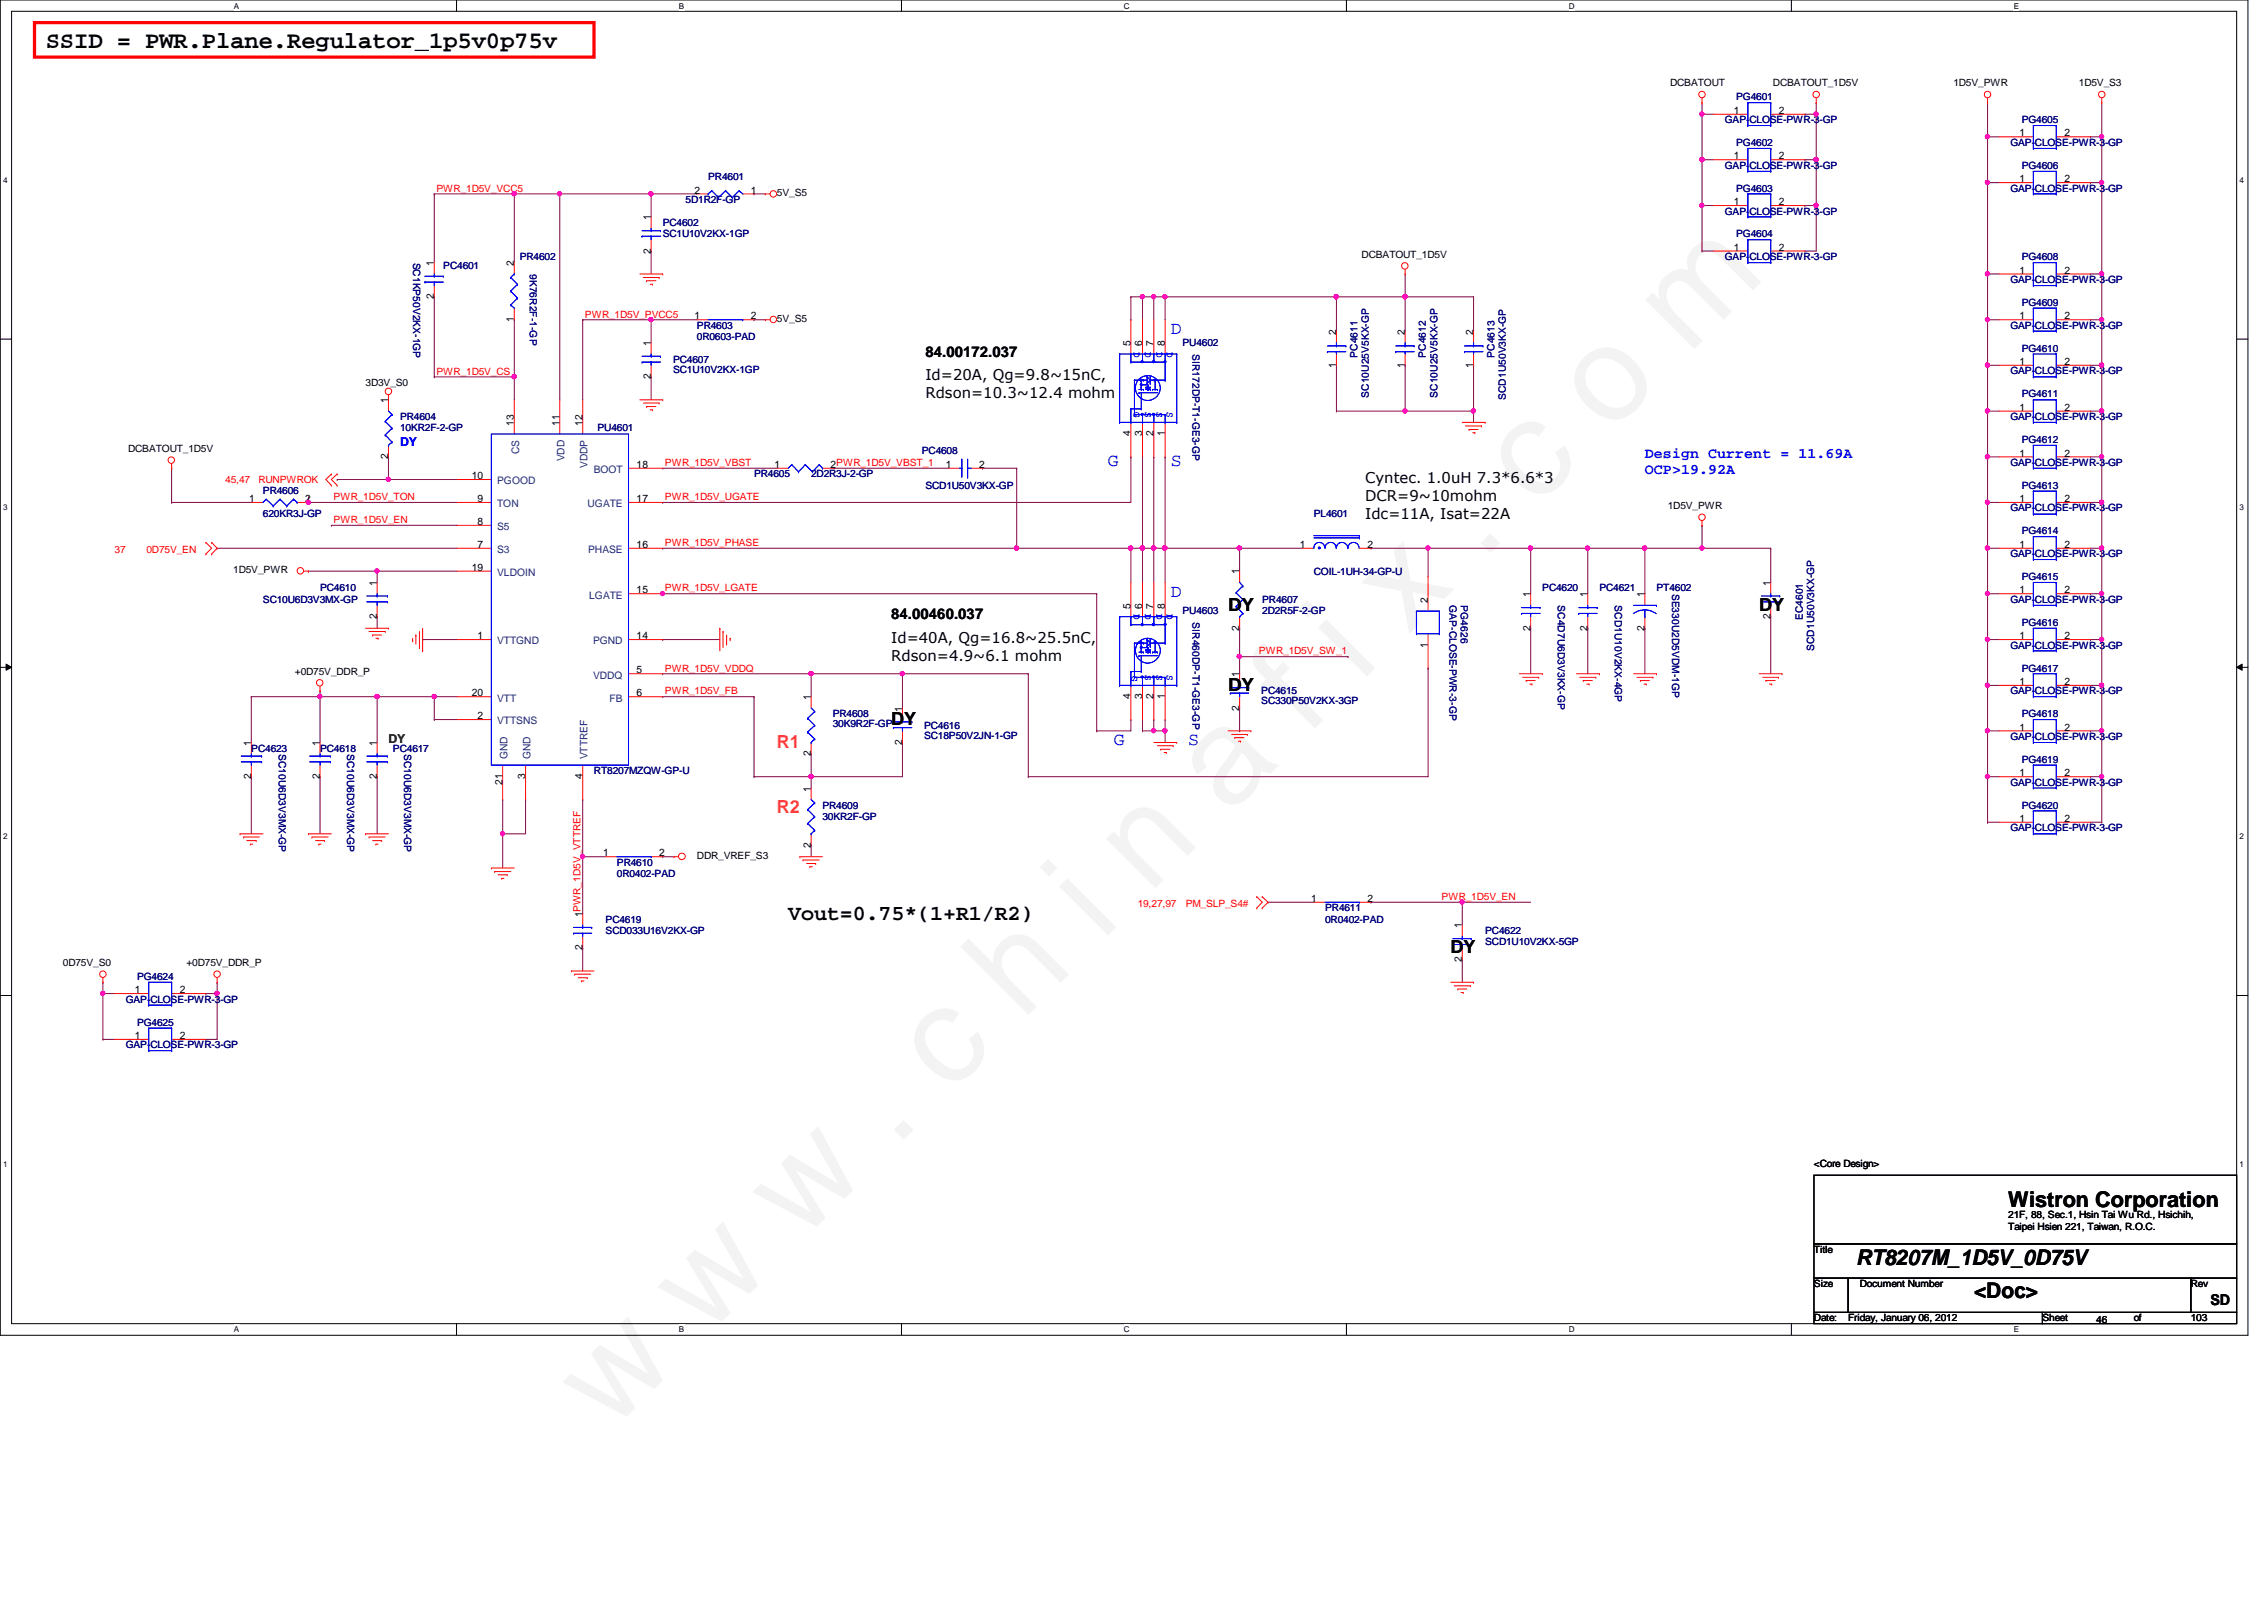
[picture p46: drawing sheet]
<svg xmlns="http://www.w3.org/2000/svg" width="297mm" height="210mm" viewBox="0 0 297 210" stroke-linecap="round" stroke-linejoin="round" font-family="sans-serif">
<defs><g id="words">
<text font-size="17.6" fill="#f0f" x="80.1" y="188" transform="rotate(-45 80.1 188)">w w w . c h i n a f i x . c o m</text>
<text font-size="3.1" x="6" y="6.3">SSID = PWR.Plane.Regulator_1p5v0p75v</text>
<g font-size="2.8">
<text x="103.4" y="120.7">Vout=0.75*(1+R1/R2)</text>
<text x="263.5" y="158.3">Wistron Corporation</text>
<text x="243.5" y="165.9">RT8207M_1D5V_0D75V</text>
<text x="259" y="170.3">&lt;Doc&gt;</text>
</g>
<g font-size="2.4" fill="#00f">
<text x="153.6" y="43.9">D</text>
<text x="145.4" y="61.1">G</text>
<text x="153.6" y="61.1">S</text>
<text x="153.6" y="78.3">D</text>
<text x="146.1" y="97.8">G</text>
<text x="155.9" y="97.8">S</text>
</g>
<g font-size="2.4">
<text x="161.1" y="80.1">DY</text>
<text x="230.8" y="80.1">DY</text>
<text x="116.9" y="95.1">DY</text>
<text x="161.1" y="90.6">DY</text>
<text x="190.3" y="125.1">DY</text>
</g>
<g font-size="2.4" fill="#ff8000">
<text x="101.9" y="98.1">R1</text>
<text x="101.9" y="106.6">R2</text>
</g>
<g font-size="1.9">
<text x="121.4" y="46.8">84.00172.037</text>
<text x="121.4" y="49.9">Id=20A, Qg=9.8~15nC,</text>
<text x="121.4" y="52.2">Rdson=10.3~12.4 mohm</text>
<text x="179.1" y="63.4">Cyntec. 1.0uH 7.3*6.6*3</text>
<text x="179.1" y="65.7">DCR=9~10mohm</text>
<text x="179.1" y="68">Idc=11A, Isat=22A</text>
<text x="116.9" y="81.2">84.00460.037</text>
<text x="116.9" y="84.4">Id=40A, Qg=16.8~25.5nC,</text>
<text x="116.9" y="86.7">Rdson=4.9~6.1 mohm</text>
<text x="290" y="171.2">SD</text>
</g>
<g font-size="1.9" fill="#00f">
<text x="215.8" y="60">Design Current = 11.69A</text>
<text x="215.8" y="62.2">OCP&gt;19.92A</text>
</g>
<text font-size="1.6" fill="#00f" x="52.5" y="58.5">DY</text>
<text font-size="1.6" fill="#008000" x="51" y="97.4">DY</text>
<g font-size="1.4">
<text x="227.5" y="14.9">1</text>
<text x="233.4" y="14.9">2</text>
<text x="265" y="17.9">1</text>
<text x="270.8" y="17.9">2</text>
<text x="227.5" y="20.9">1</text>
<text x="233.4" y="20.9">2</text>
<text x="265" y="23.9">1</text>
<text x="270.8" y="23.9">2</text>
<text x="85.4" y="28.9" transform="rotate(-90 85.4 28.9)">1</text>
<text x="91.1" y="25.4">2</text>
<text x="98.5" y="25.4">1</text>
<text x="227.5" y="26.9">1</text>
<text x="233.4" y="26.9">2</text>
<text x="56.9" y="34.9" transform="rotate(-90 56.9 34.9)">1</text>
<text x="67.4" y="34.9" transform="rotate(-90 67.4 34.9)">2</text>
<text x="85.4" y="33.3" transform="rotate(-90 85.4 33.3)">2</text>
<text x="227.5" y="32.9">1</text>
<text x="233.4" y="32.9">2</text>
<text x="265" y="35.9">1</text>
<text x="270.8" y="35.9">2</text>
<text x="56.9" y="39.3" transform="rotate(-90 56.9 39.3)">2</text>
<text x="91.1" y="41.9">1</text>
<text x="98.5" y="41.9">2</text>
<text x="265" y="41.9">1</text>
<text x="270.8" y="41.9">2</text>
<text x="67.4" y="42.2" transform="rotate(-90 67.4 42.2)">1</text>
<text x="85.4" y="45.4" transform="rotate(-90 85.4 45.4)">1</text>
<text x="148.3" y="45.4" transform="rotate(-90 148.3 45.4)">5</text>
<text x="149.9" y="45.4" transform="rotate(-90 149.9 45.4)">6</text>
<text x="151.3" y="45.4" transform="rotate(-90 151.3 45.4)">7</text>
<text x="152.8" y="45.4" transform="rotate(-90 152.8 45.4)">8</text>
<text x="175.3" y="43.9" transform="rotate(-90 175.3 43.9)">2</text>
<text x="184.3" y="43.9" transform="rotate(-90 184.3 43.9)">2</text>
<text x="193.3" y="43.9" transform="rotate(-90 193.3 43.9)">2</text>
<text x="265" y="47.9">1</text>
<text x="270.8" y="47.9">2</text>
<text x="50.9" y="52.9" transform="rotate(-90 50.9 52.9)">1</text>
<text x="85.4" y="49.7" transform="rotate(-90 85.4 49.7)">2</text>
<text x="175.3" y="48.3" transform="rotate(-90 175.3 48.3)">1</text>
<text x="184.3" y="48.3" transform="rotate(-90 184.3 48.3)">1</text>
<text x="193.3" y="48.3" transform="rotate(-90 193.3 48.3)">1</text>
<text x="265" y="53.9">1</text>
<text x="270.8" y="53.9">2</text>
<text x="67.4" y="55.9" transform="rotate(-90 67.4 55.9)">13</text>
<text x="73.4" y="55.9" transform="rotate(-90 73.4 55.9)">11</text>
<text x="76.4" y="55.9" transform="rotate(-90 76.4 55.9)">12</text>
<text x="148.3" y="57.2" transform="rotate(-90 148.3 57.2)">4</text>
<text x="149.9" y="57.2" transform="rotate(-90 149.9 57.2)">3</text>
<text x="151.3" y="57.2" transform="rotate(-90 151.3 57.2)">2</text>
<text x="152.8" y="57.2" transform="rotate(-90 152.8 57.2)">1</text>
<text x="265" y="59.9">1</text>
<text x="270.8" y="59.9">2</text>
<text x="32.7" y="65.9">1</text>
<text x="40" y="65.9">2</text>
<text x="50.9" y="60.2" transform="rotate(-90 50.9 60.2)">2</text>
<text x="61.9" y="62.9">10</text>
<text x="62.7" y="65.9">9</text>
<text x="83.5" y="65.9">17</text>
<text x="83.5" y="61.4">18</text>
<text x="101.6" y="61.4">1</text>
<text x="109" y="61.4">2PWR_1D5V_VBST_1</text>
<text x="124.1" y="61.4">1</text>
<text x="128.5" y="61.4">2</text>
<text x="265" y="65.9">1</text>
<text x="270.8" y="65.9">2</text>
<text x="62.7" y="68.9">8</text>
<text x="62.7" y="71.9">7</text>
<text x="83.5" y="71.9">16</text>
<text x="170.6" y="71.9">1</text>
<text x="179.4" y="71.9">2</text>
<text x="265" y="71.9">1</text>
<text x="270.8" y="71.9">2</text>
<text x="49.4" y="76.8" transform="rotate(-90 49.4 76.8)">1</text>
<text x="61.9" y="74.9">19</text>
<text x="83.5" y="77.9">15</text>
<text x="162.6" y="75.4" transform="rotate(-90 162.6 75.4)">1</text>
<text x="232.3" y="76.8" transform="rotate(-90 232.3 76.8)">1</text>
<text x="265" y="77.9">1</text>
<text x="270.8" y="77.9">2</text>
<text x="49.4" y="81.2" transform="rotate(-90 49.4 81.2)">2</text>
<text x="62.7" y="83.9">1</text>
<text x="83.5" y="83.9">14</text>
<text x="148.3" y="79.8" transform="rotate(-90 148.3 79.8)">5</text>
<text x="149.9" y="79.8" transform="rotate(-90 149.9 79.8)">6</text>
<text x="151.3" y="79.8" transform="rotate(-90 151.3 79.8)">7</text>
<text x="152.8" y="79.8" transform="rotate(-90 152.8 79.8)">8</text>
<text x="162.6" y="82.7" transform="rotate(-90 162.6 82.7)">2</text>
<text x="187.3" y="79.1" transform="rotate(-90 187.3 79.1)">2</text>
<text x="200.8" y="82.7" transform="rotate(-90 200.8 82.7)">2</text>
<text x="200.8" y="78.4" transform="rotate(-90 200.8 78.4)">1</text>
<text x="208.3" y="82.7" transform="rotate(-90 208.3 82.7)">2</text>
<text x="208.3" y="78.4" transform="rotate(-90 208.3 78.4)">1</text>
<text x="215.8" y="82.7" transform="rotate(-90 215.8 82.7)">2</text>
<text x="215.8" y="78.4" transform="rotate(-90 215.8 78.4)">1</text>
<text x="232.3" y="81.2" transform="rotate(-90 232.3 81.2)">2</text>
<text x="265" y="83.9">1</text>
<text x="270.8" y="83.9">2</text>
<text x="83.5" y="88.3">5</text>
<text x="162.6" y="88.9" transform="rotate(-90 162.6 88.9)">1</text>
<text x="187.3" y="85" transform="rotate(-90 187.3 85)">1</text>
<text x="265" y="89.9">1</text>
<text x="270.8" y="89.9">2</text>
<text x="61.9" y="91.4">20</text>
<text x="62.7" y="94.4">2</text>
<text x="83.5" y="91.4">6</text>
<text x="106.4" y="91.8" transform="rotate(-90 106.4 91.8)">1</text>
<text x="118.4" y="93.3" transform="rotate(-90 118.4 93.3)">1</text>
<text x="148.3" y="91.7" transform="rotate(-90 148.3 91.7)">4</text>
<text x="149.9" y="91.7" transform="rotate(-90 149.9 91.7)">3</text>
<text x="151.3" y="91.7" transform="rotate(-90 151.3 91.7)">2</text>
<text x="152.8" y="91.7" transform="rotate(-90 152.8 91.7)">1</text>
<text x="162.6" y="93.2" transform="rotate(-90 162.6 93.2)">2</text>
<text x="265" y="95.8">1</text>
<text x="270.8" y="95.8">2</text>
<text x="32.9" y="97.8" transform="rotate(-90 32.9 97.8)">1</text>
<text x="41.9" y="97.8" transform="rotate(-90 41.9 97.8)">1</text>
<text x="49.4" y="97.8" transform="rotate(-90 49.4 97.8)">1</text>
<text x="106.4" y="99.2" transform="rotate(-90 106.4 99.2)">2</text>
<text x="118.4" y="97.7" transform="rotate(-90 118.4 97.7)">2</text>
<text x="265" y="101.9">1</text>
<text x="270.8" y="101.9">2</text>
<text x="32.9" y="102.2" transform="rotate(-90 32.9 102.2)">2</text>
<text x="41.9" y="102.2" transform="rotate(-90 41.9 102.2)">2</text>
<text x="49.4" y="102.2" transform="rotate(-90 49.4 102.2)">2</text>
<text x="65.9" y="103" transform="rotate(-90 65.9 103)">21</text>
<text x="68.9" y="102.2" transform="rotate(-90 68.9 102.2)">3</text>
<text x="76.4" y="102.2" transform="rotate(-90 76.4 102.2)">4</text>
<text x="106.4" y="103.8" transform="rotate(-90 106.4 103.8)">1</text>
<text x="265" y="107.8">1</text>
<text x="270.8" y="107.8">2</text>
<text x="79.1" y="112.4">1</text>
<text x="86.5" y="112.4">2</text>
<text x="106.4" y="111.2" transform="rotate(-90 106.4 111.2)">2</text>
<text x="172" y="118.3">1</text>
<text x="179.4" y="118.3">2</text>
<text x="76.4" y="124.7" transform="rotate(-90 76.4 124.7)">2</text>
<text x="76.4" y="120.3" transform="rotate(-90 76.4 120.3)">1PWR_1D5V_VTTREF</text>
<text x="191.8" y="121.8" transform="rotate(-90 191.8 121.8)">1</text>
<text x="17.7" y="130.3">1</text>
<text x="23.6" y="130.3">2</text>
<text x="191.8" y="126.2" transform="rotate(-90 191.8 126.2)">2</text>
<text x="17.7" y="136.3">1</text>
<text x="23.6" y="136.3">2</text>
</g>
<g font-size="1.4" fill="#004080">
<text x="68.1" y="59.6" transform="rotate(-90 68.1 59.6)">CS</text>
<text x="65.2" y="63.5">PGOOD</text>
<text x="74.1" y="60.5" transform="rotate(-90 74.1 60.5)">VDD</text>
<text x="77.1" y="61.4" transform="rotate(-90 77.1 61.4)">VDDP</text>
<text x="77.9" y="62.1">BOOT</text>
<text x="65.2" y="69.6">S5</text>
<text x="65.2" y="66.5">TON</text>
<text x="77.1" y="66.5">UGATE</text>
<text x="65.2" y="75.6">VLDOIN</text>
<text x="65.2" y="72.6">S3</text>
<text x="77.2" y="72.6">PHASE</text>
<text x="77.3" y="78.5">LGATE</text>
<text x="65.2" y="84.5">VTTGND</text>
<text x="77.8" y="89">VDDQ</text>
<text x="77.8" y="84.5">PGND</text>
<text x="65.2" y="92">VTT</text>
<text x="65.2" y="95">VTTSNS</text>
<text x="80" y="92">FB</text>
<text x="66.6" y="99.6" transform="rotate(-90 66.6 99.6)">GND</text>
<text x="69.6" y="99.6" transform="rotate(-90 69.6 99.6)">GND</text>
<text x="77.1" y="99.6" transform="rotate(-90 77.1 99.6)">VTTREF</text>
</g>
<g font-size="1.3">
<text x="219.1" y="11.3">DCBATOUT</text>
<text x="232.6" y="11.3">DCBATOUT_1D5V</text>
<text x="256.3" y="11.3">1D5V_PWR</text>
<text x="272.8" y="11.3">1D5V_S3</text>
<text x="101.9" y="25.7">5V_S5</text>
<text x="178.6" y="33.8">DCBATOUT_1D5V</text>
<text x="101.9" y="42.2">5V_S5</text>
<text x="48" y="50.6">3D3V_S0</text>
<text x="16.8" y="59.3">DCBATOUT_1D5V</text>
<text x="218.8" y="66.8">1D5V_PWR</text>
<text x="30.6" y="75.2">1D5V_PWR</text>
<text x="38.7" y="88.5">+0D75V_DDR_P</text>
<text x="91.4" y="112.6">DDR_VREF_S3</text>
<text x="8.3" y="126.7">0D75V_S0</text>
<text x="24.5" y="126.7">+0D75V_DDR_P</text>
<text x="238" y="153.1">&lt;Core Design&gt;</text>
<text x="263.5" y="159.9">21F, 88, Sec.1, Hsin Tai Wu Rd., Hsichih,</text>
<text x="263.5" y="161.4">Taipei Hsien 221, Taiwan, R.O.C.</text>
<text x="238" y="164.4">Title</text>
<text x="238" y="168.9">Size</text>
<text x="238" y="173.4">Date:</text>
<text x="242.5" y="173.4">Friday, January 06, 2012</text>
<text x="244" y="168.9">Document Number</text>
<text x="268" y="173.4">Sheet</text>
<text x="275" y="173.5">46</text>
<text x="279.9" y="173.4">of</text>
<text x="287.4" y="168.9">Rev</text>
<text x="287.4" y="173.4">103</text>
</g>
<g font-size="1.3" fill="#000080">
<text x="226.3" y="16.2">GAP-CLOSE-PWR-3-GP</text>
<text x="227.8" y="13.2">PG4601</text>
<text x="265.3" y="16.2">PG4605</text>
<text x="92.9" y="23.7">PR4601</text>
<text x="226.3" y="22.1">GAP-CLOSE-PWR-3-GP</text>
<text x="227.8" y="19.1">PG4602</text>
<text x="263.8" y="19.1">GAP-CLOSE-PWR-3-GP</text>
<text x="265.3" y="22.1">PG4606</text>
<text x="86.9" y="29.6">PC4602</text>
<text x="90" y="26.6">5D1R2F-GP</text>
<text x="226.3" y="28.2">GAP-CLOSE-PWR-3-GP</text>
<text x="227.8" y="25.1">PG4603</text>
<text x="263.8" y="25.1">GAP-CLOSE-PWR-3-GP</text>
<text x="54.2" y="34.5" transform="rotate(90 54.2 34.5)">SC1KP50V2KX-1GP</text>
<text x="58.2" y="35.3">PC4601</text>
<text x="68.2" y="34.1">PR4602</text>
<text x="69.5" y="35.9" transform="rotate(90 69.5 35.9)">9K76R2F-1-GP</text>
<text x="86.9" y="31.2">SC1U10V2KX-1GP</text>
<text x="226.3" y="34.1">GAP-CLOSE-PWR-3-GP</text>
<text x="227.8" y="31.2">PG4604</text>
<text x="265.3" y="34.1">PG4608</text>
<text x="263.8" y="37.1">GAP-CLOSE-PWR-3-GP</text>
<text x="265.3" y="40.1">PG4609</text>
<text x="88.3" y="47.6">PC4607</text>
<text x="91.4" y="43.1">PR4603</text>
<text x="91.4" y="44.6">0R0603-PAD</text>
<text x="155.1" y="45.4">PU4602</text>
<text x="156.5" y="46.4" transform="rotate(90 156.5 46.4)">SIR172DP-T1-GE3-GP</text>
<text x="178.1" y="46.9" transform="rotate(-90 178.1 46.9)">PC4611</text>
<text x="187.1" y="46.9" transform="rotate(-90 187.1 46.9)">PC4612</text>
<text x="196.1" y="46.9" transform="rotate(-90 196.1 46.9)">PC4613</text>
<text x="263.8" y="43.1">GAP-CLOSE-PWR-3-GP</text>
<text x="265.3" y="46.1">PG4610</text>
<text x="88.3" y="49">SC1U10V2KX-1GP</text>
<text x="179.6" y="52.2" transform="rotate(-90 179.6 52.2)">SC10U25V5KX-GP</text>
<text x="188.6" y="52.2" transform="rotate(-90 188.6 52.2)">SC10U25V5KX-GP</text>
<text x="197.6" y="52.5" transform="rotate(-90 197.6 52.5)">SCD1U50V3KX-GP</text>
<text x="263.8" y="49.1">GAP-CLOSE-PWR-3-GP</text>
<text x="265.3" y="52.1">PG4611</text>
<text x="52.5" y="55.1">PR4604</text>
<text x="52.5" y="56.6">10KR2F-2-GP</text>
<text x="78.4" y="56.6">PU4601</text>
<text x="120.9" y="59.6">PC4608</text>
<text x="263.8" y="55.1">GAP-CLOSE-PWR-3-GP</text>
<text x="265.3" y="58.1">PG4612</text>
<text x="34.5" y="64.9">PR4606</text>
<text x="98.9" y="62.6">PR4605</text>
<text x="106.4" y="62.6">2D2R3J-2-GP</text>
<text x="121.4" y="64.1">SCD1U50V3KX-GP</text>
<text x="263.8" y="61.1">GAP-CLOSE-PWR-3-GP</text>
<text x="265.3" y="64.1">PG4613</text>
<text x="34.5" y="67.9">620KR3J-GP</text>
<text x="172.4" y="67.9">PL4601</text>
<text x="263.8" y="67.1">GAP-CLOSE-PWR-3-GP</text>
<text x="265.3" y="70.1">PG4614</text>
<text x="42" y="77.6">PC4610</text>
<text x="172.4" y="75.5">COIL-1UH-34-GP-U</text>
<text x="202.4" y="77.6">PC4620</text>
<text x="209.8" y="77.6">PC4621</text>
<text x="217.3" y="77.6">PT4602</text>
<text x="219.4" y="77.9" transform="rotate(90 219.4 77.9)">SE330U2D5VDM-1GP</text>
<text x="263.8" y="73.1">GAP-CLOSE-PWR-3-GP</text>
<text x="265.3" y="76.1">PG4615</text>
<text x="34.5" y="79.1">SC10U6D3V3MX-GP</text>
<text x="155.1" y="80.6">PU4603</text>
<text x="156.5" y="81.7" transform="rotate(90 156.5 81.7)">SIR460DP-T1-GE3-GP</text>
<text x="165.6" y="79.1">PR4607</text>
<text x="165.6" y="80.6">2D2R5F-2-GP</text>
<text x="190.2" y="79.4" transform="rotate(90 190.2 79.4)">GAP-CLOSE-PWR-3-GP</text>
<text x="191.7" y="79.4" transform="rotate(90 191.7 79.4)">PG4626</text>
<text x="204.4" y="79.4" transform="rotate(90 204.4 79.4)">SC4D7U6D3V3KX-GP</text>
<text x="211.9" y="79.4" transform="rotate(90 211.9 79.4)">SCD1U10V2KX-4GP</text>
<text x="236.5" y="81.4" transform="rotate(-90 236.5 81.4)">EC4601</text>
<text x="263.8" y="79.1">GAP-CLOSE-PWR-3-GP</text>
<text x="265.3" y="82.1">PG4616</text>
<text x="238" y="85.4" transform="rotate(-90 238 85.4)">SCD1U50V3KX-GP</text>
<text x="263.8" y="85.1">GAP-CLOSE-PWR-3-GP</text>
<text x="265.3" y="88.1">PG4617</text>
<text x="109.3" y="94.1">PR4608</text>
<text x="109.3" y="95.4">30K9R2F-GP</text>
<text x="121.2" y="95.6">PC4616</text>
<text x="165.5" y="91.1">PC4615</text>
<text x="165.5" y="92.4">SC330P50V2KX-3GP</text>
<text x="263.8" y="91.1">GAP-CLOSE-PWR-3-GP</text>
<text x="265.3" y="94.1">PG4618</text>
<text x="33" y="98.6">PC4623</text>
<text x="36.6" y="98.9" transform="rotate(90 36.6 98.9)">SC10U6D3V3MX-GP</text>
<text x="42" y="98.6">PC4618</text>
<text x="45.5" y="98.9" transform="rotate(90 45.5 98.9)">SC10U6D3V3MX-GP</text>
<text x="51.6" y="98.6">PC4617</text>
<text x="53" y="98.9" transform="rotate(90 53 98.9)">SC10U6D3V3MX-GP</text>
<text x="77.9" y="101.6">RT8207MZQW-GP-U</text>
<text x="121.2" y="96.9">SC18P50V2JN-1-GP</text>
<text x="263.8" y="97.1">GAP-CLOSE-PWR-3-GP</text>
<text x="265.3" y="100.1">PG4619</text>
<text x="107.9" y="106.1">PR4609</text>
<text x="107.9" y="107.6">30KR2F-GP</text>
<text x="263.8" y="103.1">GAP-CLOSE-PWR-3-GP</text>
<text x="265.3" y="106.1">PG4620</text>
<text x="80.9" y="113.6">PR4610</text>
<text x="263.8" y="109.1">GAP-CLOSE-PWR-3-GP</text>
<text x="80.9" y="115.1">0R0402-PAD</text>
<text x="173.9" y="119.5">PR4611</text>
<text x="79.5" y="121.1">PC4619</text>
<text x="79.5" y="122.6">SCD033U16V2KX-GP</text>
<text x="173.9" y="121.1">0R0402-PAD</text>
<text x="194.9" y="122.6">PC4622</text>
<text x="194.9" y="124">SCD1U10V2KX-5GP</text>
<text x="16.5" y="131.5">GAP-CLOSE-PWR-3-GP</text>
<text x="18" y="128.6">PG4624</text>
<text x="16.5" y="137.5">GAP-CLOSE-PWR-3-GP</text>
<text x="18" y="134.5">PG4625</text>
</g>
<g font-size="1.3" fill="#f00">
<text x="57.3" y="25.1">PWR_1D5V_VCC5</text>
<text x="76.7" y="41.7">PWR_1D5V_PVCC5</text>
<text x="57.3" y="49.1">PWR_1D5V_CS</text>
<text x="29.5" y="63.4">45,47</text>
<text x="33.9" y="63.4">RUNPWROK</text>
<text x="43.8" y="65.6">PWR_1D5V_TON</text>
<text x="87.2" y="65.6">PWR_1D5V_UGATE</text>
<text x="87.2" y="61.1">PWR_1D5V_VBST</text>
<text x="43.8" y="68.6">PWR_1D5V_EN</text>
<text x="87.2" y="71.6">PWR_1D5V_PHASE</text>
<text x="15" y="72.5">37</text>
<text x="19.2" y="72.5">0D75V_EN</text>
<text x="87.2" y="77.6">PWR_1D5V_LGATE</text>
<text x="87.2" y="88.1">PWR_1D5V_VDDQ</text>
<text x="165.2" y="85.9">PWR_1D5V_SW_1</text>
<text x="87.2" y="91.1">PWR_1D5V_FB</text>
<text x="149.3" y="119">19,27,97</text>
<text x="155.6" y="119">PM_SLP_S4#</text>
<text x="189.1" y="118.1">PWR_1D5V_EN</text>
</g>
<g font-size="1.3" fill="#00f">
<text x="148.8" y="46.1" transform="rotate(90 148.8 46.1)">D</text>
<text x="150.2" y="46.1" transform="rotate(90 150.2 46.1)">D</text>
<text x="151.7" y="46.1" transform="rotate(90 151.7 46.1)">D</text>
<text x="153.1" y="46.1" transform="rotate(90 153.1 46.1)">D</text>
<text x="148.8" y="54.1" transform="rotate(90 148.8 54.1)">G</text>
<text x="150.2" y="54.1" transform="rotate(90 150.2 54.1)">S</text>
<text x="151.7" y="54.1" transform="rotate(90 151.7 54.1)">S</text>
<text x="153.1" y="54.1" transform="rotate(90 153.1 54.1)">S</text>
<text x="148.8" y="80.6" transform="rotate(90 148.8 80.6)">D</text>
<text x="150.2" y="80.6" transform="rotate(90 150.2 80.6)">D</text>
<text x="151.7" y="80.6" transform="rotate(90 151.7 80.6)">D</text>
<text x="153.1" y="80.6" transform="rotate(90 153.1 80.6)">D</text>
<text x="148.5" y="88.7" transform="rotate(90 148.5 88.7)">G</text>
<text x="150.2" y="88.6" transform="rotate(90 150.2 88.6)">S</text>
<text x="151.7" y="88.6" transform="rotate(90 151.7 88.6)">S</text>
<text x="153.1" y="88.6" transform="rotate(90 153.1 88.6)">S</text>
</g>
<g font-size="1.1">
<text x="30.7" y="1.1">A</text>
<text x="89.1" y="1.1">B</text>
<text x="147.4" y="1.1">C</text>
<text x="205.8" y="1.1">D</text>
<text x="264.2" y="1.1">E</text>
<text x=".4" y="24">4</text>
<text x="293.8" y="24">4</text>
<text x=".4" y="67">3</text>
<text x="293.8" y="67">3</text>
<text x=".4" y="110">2</text>
<text x="293.8" y="110">2</text>
<text x=".4" y="153.1">1</text>
<text x="293.8" y="153.1">1</text>
<text x="30.7" y="174.8">A</text>
<text x="89.1" y="174.8">B</text>
<text x="147.4" y="174.8">C</text>
<text x="205.8" y="174.8">D</text>
<text x="264.2" y="174.8">E</text>
</g>
</g></defs>
<path d="M0 0h294.9v175.2h-294.9zM1.5 1.5h292v172.2h-292z" fill="none" stroke="#000" stroke-width=".13"/>
<g fill="#fff">
<path d="M30.7 .2h.7v1.2h-.7z"/>
<path d="M30.7 173.8h.7v1.2h-.7z"/>
</g>
<path d="M59.9 0v1.5M59.9 173.7v1.4" fill="none" stroke="#000" stroke-width=".13"/>
<path d="M89.1 .2h.7v1.2h-.7z" fill="#fff"/>
<path d="M118.3 0v1.5" fill="none" stroke="#000" stroke-width=".13"/>
<path d="M147.4 .2h.8v1.2h-.8z" fill="#fff"/>
<path d="M176.7 0v1.5" fill="none" stroke="#000" stroke-width=".13"/>
<path d="M205.8 .2h.8v1.2h-.8z" fill="#fff"/>
<path d="M235 0v1.5" fill="none" stroke="#000" stroke-width=".13"/>
<g fill="#fff">
<path d="M264.2 .2h.7v1.2h-.7z"/>
<path d="M264.2 173.8h.7v1.2h-.7z"/>
<path d="M.4 23h.6v1.2h-.6z"/>
<path d="M293.8 23h.6v1.2h-.6z"/>
<path d="M.4 66h.6v1.2h-.6z"/>
<path d="M293.8 66h.6v1.2h-.6z"/>
</g>
<path d="M0 44.5h1.5M293.5 44.5h1.4" fill="none" stroke="#000" stroke-width=".13"/>
<g fill="#fff">
<path d="M.4 109.1h.6v1.1h-.6z"/>
<path d="M293.8 109.1h.6v1.1h-.6z"/>
</g>
<path d="M0 87.5h1.5M.8 87.1l.7 .4-.7 .4zM293.5 87.5l.7-.4v.8zM293.5 87.5h1.4" fill="none" stroke="#000" stroke-width=".13"/>
<path d="M.8 87.1l.7 .4-.7 .4zM293.5 87.5l.7-.4v.8z" fill="#000"/>
<g fill="#fff">
<path d="M.4 152.1h.6v1.2h-.6z"/>
<path d="M293.8 152.1h.6v1.2h-.6z"/>
</g>
<path d="M0 130.6h1.5M293.5 130.6h1.4" fill="none" stroke="#000" stroke-width=".13"/>
<path d="M57 91.4h.1M57 94.4h.1M57 91.4v3M57 94.4h3M57 91.4h3" fill="none" stroke="#800040" stroke-width=".13"/>
<circle cx="56.9" cy="91.4" r=".29" fill="#f0f"/>
<circle cx="56.9" cy="91.4" r=".29" fill="none" stroke="#f0f" stroke-width=".13"/>
<path d="M40.5 65.9h.1M40.5 65.9h19.5M49.5 74.9h.1M49.5 74.9h10.5M49.5 74.9v1.5M49.5 80.9h.1M49.5 80.9v1.5M55.5 83.9h.1M55.5 83.9h4.5" fill="none" stroke="#800040" stroke-width=".13"/>
<circle cx="40.4" cy="65.9" r=".29" fill="#f0f"/>
<circle cx="40.4" cy="65.9" r=".29" fill="none" stroke="#f0f" stroke-width=".13"/>
<path d="M49.5 91.4h.1M49.5 91.4h7.5" fill="none" stroke="#800040" stroke-width=".13"/>
<circle cx="49.5" cy="91.4" r=".29" fill="#f0f"/>
<circle cx="49.5" cy="91.4" r=".29" fill="none" stroke="#f0f" stroke-width=".13"/>
<path d="M40.5 74.9h.1M40.5 74.9h9" fill="none" stroke="#800040" stroke-width=".13"/>
<circle cx="49.5" cy="74.9" r=".29" fill="#f0f"/>
<circle cx="49.5" cy="74.9" r=".29" fill="none" stroke="#f0f" stroke-width=".13"/>
<g fill="none" stroke="#800040" stroke-width=".13">
<path d="M57 25.4h.1M57 25.4h10.5M67.5 25.4h.1M67.5 25.4v9.1M51 59.9h.1M51 59.9v3M28.5 71.9h.1M28.5 71.9h31.5M44.2 62.9h.1M44.2 62.9h15.8M51 62.9h.1M42 101.9h.1"/>
<path d="M42 101.9v7.5M49.5 101.9h.1M49.5 101.9v7.5"/>
</g>
<circle cx="50.9" cy="62.9" r=".29" fill="#f0f"/>
<circle cx="50.9" cy="62.9" r=".29" fill="none" stroke="#f0f" stroke-width=".13"/>
<path d="M57 25.4h.1M57 25.4v9.1M57 49.4h.1M57 49.4h10.5M43.5 68.9h.1M43.5 68.9h16.5M86.9 71.9h46.5M86.9 65.9h61.5" fill="none" stroke="#800040" stroke-width=".13"/>
<circle cx="67.4" cy="49.4" r=".29" fill="#f0f"/>
<circle cx="67.4" cy="49.4" r=".29" fill="none" stroke="#f0f" stroke-width=".13"/>
<path d="M57 38.9h.1M57 38.9v10.5M67.5 25.4h.1M67.5 25.4h5.9" fill="none" stroke="#800040" stroke-width=".13"/>
<circle cx="67.4" cy="25.4" r=".29" fill="#f0f"/>
<circle cx="67.4" cy="25.4" r=".29" fill="none" stroke="#f0f" stroke-width=".13"/>
<path d="M49.5 91.4h.1M49.5 91.4v6" fill="none" stroke="#800040" stroke-width=".13"/>
<circle cx="49.5" cy="91.4" r=".29" fill="#f0f"/>
<circle cx="49.5" cy="91.4" r=".29" fill="none" stroke="#f0f" stroke-width=".13"/>
<path d="M67.5 49.4h.1M67.5 49.4v3.1M42 91.4h.1M42 91.4h7.5M66 104.9h.1M66 109.4h.1M66 104.9v9M66 109.4h3" fill="none" stroke="#800040" stroke-width=".13"/>
<circle cx="65.9" cy="109.4" r=".29" fill="#f0f"/>
<circle cx="65.9" cy="109.4" r=".29" fill="none" stroke="#f0f" stroke-width=".13"/>
<path d="M67.5 42h.1M67.5 42v7.4M42 91.4h.1M42 91.4v6" fill="none" stroke="#800040" stroke-width=".13"/>
<circle cx="42" cy="91.4" r=".29" fill="#f0f"/>
<circle cx="42" cy="91.4" r=".29" fill="none" stroke="#f0f" stroke-width=".13"/>
<g fill="none" stroke="#800040" stroke-width=".13">
<path d="M223.3 13.5h.1M223.3 13.5v1.5M238.3 21h.1M238.3 21v6M22.5 65.9h.1M22.5 61.4h.1M22.5 65.9h10.5M22.5 61.4v4.5M40.5 65.2h.1M40.5 65.2v.7M86.9 77.9h57M33 91.4h.1"/>
<path d="M33 91.4v6M42 90.6h.1M42 90.6v.8h-9M33 101.9h.1M33 101.9v7.5M134.9 101.9h52.5"/>
</g>
<circle cx="238.3" cy="20.9" r=".29" fill="#f0f"/>
<circle cx="238.3" cy="20.9" r=".29" fill="none" stroke="#f0f" stroke-width=".13"/>
<path d="M223.3 21h.1M223.3 21v6" fill="none" stroke="#800040" stroke-width=".13"/>
<circle cx="223.3" cy="20.9" r=".29" fill="#f0f"/>
<circle cx="223.3" cy="20.9" r=".29" fill="none" stroke="#f0f" stroke-width=".13"/>
<path d="M223.3 15h.1M223.3 15h1.5M223.3 15v6" fill="none" stroke="#800040" stroke-width=".13"/>
<circle cx="223.3" cy="20.9" r=".29" fill="#f0f"/>
<circle cx="223.3" cy="20.9" r=".29" fill="none" stroke="#f0f" stroke-width=".13"/>
<circle cx="223.3" cy="15" r=".29" fill="#f0f"/>
<circle cx="223.3" cy="15" r=".29" fill="none" stroke="#f0f" stroke-width=".13"/>
<path d="M223.3 21h.1M223.3 21h1.5M236.8 27h1.5M238.3 27h.1M238.3 27v5.9h-1.5" fill="none" stroke="#800040" stroke-width=".13"/>
<circle cx="238.3" cy="26.9" r=".29" fill="#f0f"/>
<circle cx="238.3" cy="26.9" r=".29" fill="none" stroke="#f0f" stroke-width=".13"/>
<path d="M238.3 15h.1M238.3 15v6h-1.5M236.8 21h.1" fill="none" stroke="#800040" stroke-width=".13"/>
<circle cx="238.3" cy="15" r=".29" fill="#f0f"/>
<circle cx="238.3" cy="15" r=".29" fill="none" stroke="#f0f" stroke-width=".13"/>
<path d="M236.8 15h.1M238.3 13.5h.1M238.3 13.5v1.5h-1.5M275.8 95.9h.1M275.8 89.9v6M260.8 107.9h.1M260.8 101.9v6" fill="none" stroke="#800040" stroke-width=".13"/>
<circle cx="275.7" cy="95.9" r=".29" fill="#f0f"/>
<circle cx="275.7" cy="95.9" r=".29" fill="none" stroke="#f0f" stroke-width=".13"/>
<path d="M275.8 89.9h.1M275.8 83.9v6M275.8 107.9h.1M275.8 101.9v6" fill="none" stroke="#800040" stroke-width=".13"/>
<circle cx="275.7" cy="89.9" r=".29" fill="#f0f"/>
<circle cx="275.7" cy="89.9" r=".29" fill="none" stroke="#f0f" stroke-width=".13"/>
<path d="M260.8 95.9v6M260.8 101.9h.1" fill="none" stroke="#800040" stroke-width=".13"/>
<circle cx="260.7" cy="101.9" r=".29" fill="#f0f"/>
<circle cx="260.7" cy="101.9" r=".29" fill="none" stroke="#f0f" stroke-width=".13"/>
<path d="M260.8 95.9h.1M260.8 89.9v6" fill="none" stroke="#800040" stroke-width=".13"/>
<circle cx="260.7" cy="95.9" r=".29" fill="#f0f"/>
<circle cx="260.7" cy="95.9" r=".29" fill="none" stroke="#f0f" stroke-width=".13"/>
<path d="M260.8 89.9h.1M260.8 83.9v6" fill="none" stroke="#800040" stroke-width=".13"/>
<circle cx="260.7" cy="89.9" r=".29" fill="#f0f"/>
<circle cx="260.7" cy="89.9" r=".29" fill="none" stroke="#f0f" stroke-width=".13"/>
<path d="M260.8 59.9h.1M260.8 53.9v6" fill="none" stroke="#800040" stroke-width=".13"/>
<circle cx="260.7" cy="59.9" r=".29" fill="#f0f"/>
<circle cx="260.7" cy="59.9" r=".29" fill="none" stroke="#f0f" stroke-width=".13"/>
<path d="M260.8 47.9h.1M260.8 42v5.9" fill="none" stroke="#800040" stroke-width=".13"/>
<circle cx="260.7" cy="47.9" r=".29" fill="#f0f"/>
<circle cx="260.7" cy="47.9" r=".29" fill="none" stroke="#f0f" stroke-width=".13"/>
<path d="M260.8 35.9v6.1M260.8 42h.1" fill="none" stroke="#800040" stroke-width=".13"/>
<circle cx="260.7" cy="41.9" r=".29" fill="#f0f"/>
<circle cx="260.7" cy="41.9" r=".29" fill="none" stroke="#f0f" stroke-width=".13"/>
<path d="M260.8 53.9h.1M260.8 47.9v6" fill="none" stroke="#800040" stroke-width=".13"/>
<circle cx="260.7" cy="53.9" r=".29" fill="#f0f"/>
<circle cx="260.7" cy="53.9" r=".29" fill="none" stroke="#f0f" stroke-width=".13"/>
<path d="M260.8 71.9h.1M260.8 65.9v6" fill="none" stroke="#800040" stroke-width=".13"/>
<circle cx="260.7" cy="71.9" r=".29" fill="#f0f"/>
<circle cx="260.7" cy="71.9" r=".29" fill="none" stroke="#f0f" stroke-width=".13"/>
<path d="M260.8 77.9v6M260.8 83.9h.1" fill="none" stroke="#800040" stroke-width=".13"/>
<circle cx="260.7" cy="83.9" r=".29" fill="#f0f"/>
<circle cx="260.7" cy="83.9" r=".29" fill="none" stroke="#f0f" stroke-width=".13"/>
<path d="M275.8 95.9v6M275.8 101.9h.1" fill="none" stroke="#800040" stroke-width=".13"/>
<circle cx="275.7" cy="101.9" r=".29" fill="#f0f"/>
<circle cx="275.7" cy="101.9" r=".29" fill="none" stroke="#f0f" stroke-width=".13"/>
<path d="M260.8 17.9h.1M260.8 13.5v4.4M260.8 77.9h.1M260.8 77.9h1.5M260.8 83.9h.1M260.8 83.9h1.5" fill="none" stroke="#800040" stroke-width=".13"/>
<circle cx="260.7" cy="17.9" r=".29" fill="#f0f"/>
<circle cx="260.7" cy="17.9" r=".29" fill="none" stroke="#f0f" stroke-width=".13"/>
<path d="M260.8 59.9v6M260.8 65.9h.1" fill="none" stroke="#800040" stroke-width=".13"/>
<circle cx="260.7" cy="65.9" r=".29" fill="#f0f"/>
<circle cx="260.7" cy="65.9" r=".29" fill="none" stroke="#f0f" stroke-width=".13"/>
<path d="M260.8 35.9h.1M260.8 24v11.9" fill="none" stroke="#800040" stroke-width=".13"/>
<circle cx="260.7" cy="35.9" r=".29" fill="#f0f"/>
<circle cx="260.7" cy="35.9" r=".29" fill="none" stroke="#f0f" stroke-width=".13"/>
<path d="M260.8 77.9h.1M260.8 71.9v6" fill="none" stroke="#800040" stroke-width=".13"/>
<circle cx="260.7" cy="77.9" r=".29" fill="#f0f"/>
<circle cx="260.7" cy="77.9" r=".29" fill="none" stroke="#f0f" stroke-width=".13"/>
<g fill="none" stroke="#800040" stroke-width=".13">
<path d="M260.8 17.9h.1M260.8 17.9h1.5M260.8 35.9h.1M260.8 35.9h1.5M260.8 59.9h.1M260.8 42h.1M260.8 53.9h.1M260.8 47.9h.1M260.8 59.9h1.5M260.8 42h1.5M260.8 53.9h1.5M260.8 47.9h1.5"/>
<path d="M260.8 71.9h.1M260.8 65.9h.1M260.8 71.9h1.5M260.8 65.9h1.5M275.8 77.9v6M260.8 89.9h.1M260.8 89.9h1.5M275.8 83.9h.1M260.8 107.9h.1M260.8 101.9h.1M260.8 107.9h1.5M260.8 101.9h1.5"/>
</g>
<circle cx="275.7" cy="83.9" r=".29" fill="#f0f"/>
<circle cx="275.7" cy="83.9" r=".29" fill="none" stroke="#f0f" stroke-width=".13"/>
<path d="M260.8 24h.1M260.8 24h1.5M275.8 71.9h.1M275.8 65.9v6" fill="none" stroke="#800040" stroke-width=".13"/>
<circle cx="275.7" cy="71.9" r=".29" fill="#f0f"/>
<circle cx="275.7" cy="71.9" r=".29" fill="none" stroke="#f0f" stroke-width=".13"/>
<path d="M275.8 17.9h.1M275.8 13.5v4.4" fill="none" stroke="#800040" stroke-width=".13"/>
<circle cx="275.7" cy="17.9" r=".29" fill="#f0f"/>
<circle cx="275.7" cy="17.9" r=".29" fill="none" stroke="#f0f" stroke-width=".13"/>
<path d="M275.8 35.9h.1M275.8 24v11.9" fill="none" stroke="#800040" stroke-width=".13"/>
<circle cx="275.7" cy="35.9" r=".29" fill="#f0f"/>
<circle cx="275.7" cy="35.9" r=".29" fill="none" stroke="#f0f" stroke-width=".13"/>
<path d="M275.8 35.9v6.1M275.8 42h.1" fill="none" stroke="#800040" stroke-width=".13"/>
<circle cx="275.7" cy="41.9" r=".29" fill="#f0f"/>
<circle cx="275.7" cy="41.9" r=".29" fill="none" stroke="#f0f" stroke-width=".13"/>
<path d="M275.8 53.9h.1M275.8 47.9v6" fill="none" stroke="#800040" stroke-width=".13"/>
<circle cx="275.7" cy="53.9" r=".29" fill="#f0f"/>
<circle cx="275.7" cy="53.9" r=".29" fill="none" stroke="#f0f" stroke-width=".13"/>
<path d="M275.8 47.9h.1M275.8 42v5.9" fill="none" stroke="#800040" stroke-width=".13"/>
<circle cx="275.7" cy="47.9" r=".29" fill="#f0f"/>
<circle cx="275.7" cy="47.9" r=".29" fill="none" stroke="#f0f" stroke-width=".13"/>
<path d="M274.3 47.9h.1M274.3 42h.1M274.3 47.9h1.5M274.3 42h1.5M275.8 59.9v6M274.3 77.9h.1M274.3 77.9h1.5M275.8 65.9h.1M260.8 95.9h.1M260.8 95.9h1.5M274.3 83.9h.1M274.3 83.9h1.5" fill="none" stroke="#800040" stroke-width=".13"/>
<circle cx="275.7" cy="65.9" r=".29" fill="#f0f"/>
<circle cx="275.7" cy="65.9" r=".29" fill="none" stroke="#f0f" stroke-width=".13"/>
<path d="M275.8 77.9h.1M275.8 71.9v6" fill="none" stroke="#800040" stroke-width=".13"/>
<circle cx="275.7" cy="77.9" r=".29" fill="#f0f"/>
<circle cx="275.7" cy="77.9" r=".29" fill="none" stroke="#f0f" stroke-width=".13"/>
<path d="M275.8 59.9h.1M275.8 53.9v6" fill="none" stroke="#800040" stroke-width=".13"/>
<circle cx="275.7" cy="59.9" r=".29" fill="#f0f"/>
<circle cx="275.7" cy="59.9" r=".29" fill="none" stroke="#f0f" stroke-width=".13"/>
<g fill="none" stroke="#800040" stroke-width=".13">
<path d="M260.8 17.9v6.1M274.3 17.9h.1M274.3 17.9h1.5M260.8 24h.1M274.3 24h.1M274.3 35.9h.1M274.3 24h1.5M274.3 35.9h1.5M274.3 59.9h.1M274.3 53.9h.1M274.3 59.9h1.5M274.3 53.9h1.5"/>
<path d="M274.3 71.9h.1M274.3 65.9h.1M274.3 71.9h1.5M274.3 65.9h1.5M274.3 95.9h.1M274.3 89.9h.1M274.3 95.9h1.5M274.3 89.9h1.5M274.3 107.9h.1M274.3 101.9h.1M274.3 107.9h1.5M274.3 101.9h1.5"/>
</g>
<circle cx="260.7" cy="23.9" r=".29" fill="#f0f"/>
<circle cx="260.7" cy="23.9" r=".29" fill="none" stroke="#f0f" stroke-width=".13"/>
<path d="M275.8 17.9v6.1M275.8 24h.1" fill="none" stroke="#800040" stroke-width=".13"/>
<circle cx="275.7" cy="23.9" r=".29" fill="#f0f"/>
<circle cx="275.7" cy="23.9" r=".29" fill="none" stroke="#f0f" stroke-width=".13"/>
<path d="M13.5 128.9h.1M13.5 128.9v1.4M28.5 130.3h.1M28.5 130.3v6.1" fill="none" stroke="#800040" stroke-width=".13"/>
<circle cx="28.5" cy="130.3" r=".29" fill="#f0f"/>
<circle cx="28.5" cy="130.3" r=".29" fill="none" stroke="#f0f" stroke-width=".13"/>
<path d="M13.5 130.3h.1M13.5 130.3v6.1" fill="none" stroke="#800040" stroke-width=".13"/>
<circle cx="13.5" cy="130.3" r=".29" fill="#f0f"/>
<circle cx="13.5" cy="130.3" r=".29" fill="none" stroke="#f0f" stroke-width=".13"/>
<path d="M13.5 136.4h.1M13.5 130.3h.1M13.5 136.4h1.5M13.5 130.3h1.5M27 130.3h.1M27 136.4h.1M27 136.4h1.5M28.5 128.9h.1M28.5 128.9v1.4h-1.5" fill="none" stroke="#800040" stroke-width=".13"/>
<g fill="none" stroke="#f00" stroke-width=".13">
<path d="M223.3 13.5h.1M223.3 12.9v.6M224.8 15h4.5M232.3 15h4.5M238.3 13.5h.1M238.3 12.9v.6M260.8 13.5h.1M260.8 12.9v.6M262.3 17.9h4.5M269.8 17.9h4.5M275.8 13.5h.1M275.8 12.9v.6"/>
<path d="M57 34.5v1.4M57 37.5v1.4M67.5 34.5v1.4M224.8 21h4.5M232.3 21h4.5M262.3 35.9h4.5M262.3 24h4.5M269.8 35.9h4.5M269.8 24h4.5M51 52.5h.1M51 51.8v2.1M51 58.4v1.5"/>
<path d="M67.5 40.4v1.6M67.5 52.5v4.4M262.3 53.9h4.5M262.3 59.9h4.5M262.3 47.9h4.5M262.3 42h4.5M269.8 53.9h4.5M269.8 59.9h4.5M269.8 47.9h4.5M269.8 42h4.5M22.5 61.4h.1M22.5 60.8v.6"/>
<path d="M27 72.7h.1M27 71.2h.1M27 71.2l.8 .7-.8 .8M27.8 71.2h.1M27.8 72.7h.1M27.8 71.2l.7 .7-.7 .8M33 65.9h1.5M39 65.9h1.5M39.9 74.9h.6M40.5 74.9h.1M43.5 63.7h.1M43.5 62.2h.1"/>
<path d="M43.5 62.2l-.7 .7 .7 .8M44.2 63.7h.1M44.2 62.2h.1M44.2 62.2l-.7 .7 .7 .8M49.5 76.4v1.5M49.5 79.4v1.5M60 74.9h4.5M60 68.9h4.5M60 62.9h4.5M60 71.9h4.5M60 65.9h4.5M262.3 77.9h4.5"/>
<path d="M262.3 71.9h4.5M262.3 65.9h4.5M269.8 77.9h4.5M269.8 71.9h4.5M269.8 65.9h4.5M33 97.4v1.5M42 90.6h.1M42 90v.6M42 97.4v1.5M48 82.4h3M48.4 82.8h2.1M48.9 83.3h.1"/>
<path d="M48.9 83.3h1.2M49.3 83.7h.3M49.5 97.4v1.5M49.6 83.7h.1M50.5 82.8h.1M51 82.4h.1M54.1 84.1h.1M54.1 83.7v.4M54.6 83.3h.1M54.6 83.3v1.2M55 85h.1M55 82.8v2.2"/>
<path d="M55.5 85.4h.1M55.5 82.4v3M60 83.9h4.5M60 91.4h4.5M60 94.4h4.5M262.3 89.9h4.5M262.3 83.9h4.5M262.3 95.9h4.5M269.8 89.9h4.5M269.8 83.9h4.5M269.8 95.9h4.5M31.5 109.4h.1"/>
<path d="M31.5 109.4h3M32 109.8h.1M32 109.8h2M32.4 110.3h1.2M32.8 110.7h.1M32.8 110.7h.3M33 100.4v1.5M33.6 110.3h.1M40.5 109.4h.1M40.5 109.4h3M40.9 109.8h.1M40.9 109.8h2.1"/>
<path d="M41.4 110.3h1.2M41.8 110.7h.1M41.8 110.7h.3M42 100.4v1.5M42.6 110.3h.1M48 109.4h.1M48 109.4h3M48.4 109.8h.1M48.4 109.8h2.1M48.9 110.3h1.2M49.3 110.7h.1M49.3 110.7h.3"/>
<path d="M49.5 100.4v1.5M50.1 110.3h.1M64.5 113.9h.1M64.5 113.9h3M64.9 114.3h.1M64.9 114.3h2.1M65.4 114.8h1.1M65.8 115.2h.1M65.8 115.2h.3M66 100.4v4.5M66.5 114.8h.1M262.3 107.9h4.5"/>
<path d="M262.3 101.9h4.5M269.8 107.9h4.5M269.8 101.9h4.5M13.5 128.9h.1M13.5 128.3v.6M15 136.4h4.5M15 130.3h4.5M22.5 136.4h4.5M22.5 130.3h4.5M28.5 128.9h.1M28.5 128.3v.6"/>
<circle cx="223.3" cy="12.4" r=".43"/>
<circle cx="238.3" cy="12.4" r=".43"/>
<circle cx="260.8" cy="12.4" r=".43"/>
<circle cx="275.8" cy="12.4" r=".43"/>
<circle cx="51" cy="51.3" r=".43"/>
<circle cx="22.5" cy="60.4" r=".43"/>
<circle cx="39.4" cy="74.9" r=".43"/>
<circle cx="41.9" cy="89.6" r=".43"/>
<circle cx="13.5" cy="127.8" r=".43"/>
<circle cx="28.5" cy="127.8" r=".43"/>
</g>
<path d="M238 154.2h55.5v9h-55.5zM238 163.2h55.5v4.5h-55.5zM238 167.7h4.5v4.5h-4.5zM238 172.2h30v1.5h-30zM242.5 167.7h44.9v4.5h-44.9zM268 172.2h25.5v1.5h-25.5zM287.4 167.7h6.1v4.5h-6.1z" fill="none" stroke="#000" stroke-width=".13"/>
<path d="M4.5 3h73.4v4.5h-73.4z" fill="none" stroke="#f00" stroke-width=".42"/>
<g fill="none" stroke="#00f" stroke-width=".13">
<path d="M229.3 13.5h.1M229.3 16.5h.1M229.3 19.5h.1M229.3 13.5v3M229.3 19.5v3M229.3 13.5h3M229.3 16.5h3M229.3 19.5h3M232.3 13.5h.1M232.3 16.5h.1M232.3 19.5h.1M232.3 13.5v3"/>
<path d="M232.3 19.5v3M266.8 16.5h.1M266.8 19.5h.1M266.8 16.5v3M266.8 16.5h3M266.8 19.5h3M269.8 16.5h.1M269.8 19.5h.1M269.8 16.5v3M55.7 37h.1M55.7 36.2h2.5M55.7 37h2.5"/>
<path d="M57 36.2h.1M57 37h.1M57 35.9v.3M57 37v.5M58.2 36.2h.1M67 38.2h.1M67 36.4h.1M67 38.2l.9 .9-.9 .9M67 36.4l.9 .9-.9 .9M67.5 35.9h.1M67.5 35.9l-.5 .5M229.3 22.5h.1"/>
<path d="M229.3 22.5h3M232.3 22.5h.1M266.8 34.5h.1M266.8 37.5h.1M266.8 22.5h.1M266.8 25.4h.1M266.8 22.5v2.9M266.8 34.5v3M266.8 34.5h3M266.8 37.5h3M266.8 22.5h3M266.8 25.4h3"/>
<path d="M269.8 34.5h.1M269.8 37.5h.1M269.8 22.5h.1M269.8 25.4h.1M269.8 22.5v2.9M269.8 34.5v3M50.5 55.3h.1M50.5 57.1h.1M50.5 55.3l.9 .9M50.5 57.1l.9 .9M51 58.4h.1M51 53.9l.4 .5"/>
<path d="M51.4 54.4h.1M51.4 56.2h.1M51.4 58h.1M51.4 54.4l-.9 .9M51.4 56.2l-.9 .9M51.4 58l-.4 .4M64.5 56.9h18v43.5h-18zM67 40h.1M67 40l.5 .4M266.8 52.5h.1M266.8 55.4h.1M266.8 58.4h.1"/>
<path d="M266.8 46.4h.1M266.8 49.4h.1M266.8 40.4h.1M266.8 43.4h.1M266.8 40.4v3M266.8 46.4v3M266.8 52.5v2.9M266.8 58.4v3M266.8 52.5h3M266.8 55.4h3M266.8 58.4h3M266.8 46.4h3"/>
<path d="M266.8 49.4h3M266.8 40.4h3M266.8 43.4h3M269.8 52.5h.1M269.8 55.4h.1M269.8 58.4h.1M269.8 46.4h.1M269.8 49.4h.1M269.8 40.4h.1M269.8 43.4h.1M269.8 40.4v3M269.8 46.4v3"/>
<path d="M269.8 52.5v2.9M269.8 58.4v3M34.9 65.5h.1M34.9 65.5l-.4 .4M34.9 65.5l1 .9M35.9 66.4h.1M36.7 65.5h.1M36.7 65.5l-.8 .9M36.7 65.5l.9 .9M37.6 66.4h.1M38.5 65.5h.1M38.5 65.5l-.9 .9"/>
<path d="M38.5 65.5l.5 .4M39 65.9h.1M48.1 79h2.7M48.1 78.2h2.7M49.5 78.2h.1M49.5 79h.1M49.5 77.9v.3M49.5 79v.4M50.8 79h.1M50.8 78.2h.1M266.8 76.4h.1M266.8 79.4h.1"/>
<path d="M266.8 64.4h.1M266.8 67.4h.1M266.8 61.4h.1M266.8 70.4h.1M266.8 73.4h.1M266.8 64.4v3M266.8 70.4v3M266.8 76.4v3M266.8 76.4h3M266.8 79.4h3M266.8 64.4h3M266.8 67.4h3"/>
<path d="M266.8 61.4h3M266.8 70.4h3M266.8 73.4h3M269.8 76.4h.1M269.8 79.4h.1M269.8 64.4h.1M269.8 67.4h.1M269.8 61.4h.1M269.8 70.4h.1M269.8 73.4h.1M269.8 64.4v3M269.8 70.4v3"/>
<path d="M269.8 76.4v3M31.7 99.9h2.6M31.7 99.2h2.6M33 99.2h.1M33 99.9h.1M33 98.9v.3M33 99.9v.5M34.3 99.9h.1M34.3 99.2h.1M40.6 99.9h2.7M40.6 99.2h2.7M42 99.2h.1"/>
<path d="M42 99.9h.1M42 98.9v.3M42 99.9v.5M43.3 99.9h.1M43.3 99.2h.1M48.1 99.9h2.7M48.1 99.2h2.7M49.5 99.2h.1M49.5 99.9h.1M49.5 98.9v.3M49.5 99.9v.5M50.8 99.9h.1"/>
<path d="M50.8 99.2h.1M266.8 88.4h.1M266.8 91.4h.1M266.8 82.4h.1M266.8 85.4h.1M266.8 94.4h.1M266.8 97.4h.1M266.8 82.4v3M266.8 88.4v3M266.8 94.4v3M266.8 88.4h3M266.8 91.4h3"/>
<path d="M266.8 82.4h3M266.8 85.4h3M266.8 94.4h3M266.8 97.4h3M269.8 88.4h.1M269.8 91.4h.1M269.8 82.4h.1M269.8 85.4h.1M269.8 94.4h.1M269.8 97.4h.1M269.8 82.4v3M269.8 88.4v3"/>
<path d="M269.8 94.4v3M266.8 106.4h.1M266.8 109.4h.1M266.8 100.4h.1M266.8 103.4h.1M266.8 100.4v3M266.8 106.4v3M266.8 106.4h3M266.8 109.4h3M266.8 100.4h3M266.8 103.4h3M269.8 106.4h.1"/>
<path d="M269.8 109.4h.1M269.8 100.4h.1M269.8 103.4h.1M269.8 100.4v3M269.8 106.4v3M19.5 134.9h.1M19.5 137.8h.1M19.5 128.9h.1M19.5 131.9h.1M19.5 128.9v3M19.5 134.9v2.9M19.5 134.9h3"/>
<path d="M19.5 137.8h3M19.5 128.9h3M19.5 131.9h3M22.5 134.9h.1M22.5 137.8h.1M22.5 128.9h.1M22.5 131.9h.1M22.5 128.9v3M22.5 134.9v2.9"/>
</g>
<circle cx="56.9" cy="91.4" r=".29" fill="#f0f"/>
<circle cx="56.9" cy="91.4" r=".29" fill="none" stroke="#f0f" stroke-width=".13"/>
<circle cx="40.4" cy="65.9" r=".29" fill="#f0f"/>
<circle cx="40.4" cy="65.9" r=".29" fill="none" stroke="#f0f" stroke-width=".13"/>
<circle cx="49.5" cy="91.4" r=".29" fill="#f0f"/>
<circle cx="49.5" cy="91.4" r=".29" fill="none" stroke="#f0f" stroke-width=".13"/>
<circle cx="49.5" cy="74.9" r=".29" fill="#f0f"/>
<circle cx="49.5" cy="74.9" r=".29" fill="none" stroke="#f0f" stroke-width=".13"/>
<circle cx="50.9" cy="62.9" r=".29" fill="#f0f"/>
<circle cx="50.9" cy="62.9" r=".29" fill="none" stroke="#f0f" stroke-width=".13"/>
<circle cx="67.4" cy="49.4" r=".29" fill="#f0f"/>
<circle cx="67.4" cy="49.4" r=".29" fill="none" stroke="#f0f" stroke-width=".13"/>
<circle cx="67.4" cy="25.4" r=".29" fill="#f0f"/>
<circle cx="67.4" cy="25.4" r=".29" fill="none" stroke="#f0f" stroke-width=".13"/>
<circle cx="49.5" cy="91.4" r=".29" fill="#f0f"/>
<circle cx="49.5" cy="91.4" r=".29" fill="none" stroke="#f0f" stroke-width=".13"/>
<circle cx="65.9" cy="109.4" r=".29" fill="#f0f"/>
<circle cx="65.9" cy="109.4" r=".29" fill="none" stroke="#f0f" stroke-width=".13"/>
<circle cx="42" cy="91.4" r=".29" fill="#f0f"/>
<circle cx="42" cy="91.4" r=".29" fill="none" stroke="#f0f" stroke-width=".13"/>
<circle cx="238.3" cy="20.9" r=".29" fill="#f0f"/>
<circle cx="238.3" cy="20.9" r=".29" fill="none" stroke="#f0f" stroke-width=".13"/>
<circle cx="223.3" cy="20.9" r=".29" fill="#f0f"/>
<circle cx="223.3" cy="20.9" r=".29" fill="none" stroke="#f0f" stroke-width=".13"/>
<circle cx="223.3" cy="20.9" r=".29" fill="#f0f"/>
<circle cx="223.3" cy="20.9" r=".29" fill="none" stroke="#f0f" stroke-width=".13"/>
<circle cx="223.3" cy="15" r=".29" fill="#f0f"/>
<circle cx="223.3" cy="15" r=".29" fill="none" stroke="#f0f" stroke-width=".13"/>
<circle cx="238.3" cy="26.9" r=".29" fill="#f0f"/>
<circle cx="238.3" cy="26.9" r=".29" fill="none" stroke="#f0f" stroke-width=".13"/>
<circle cx="238.3" cy="15" r=".29" fill="#f0f"/>
<circle cx="238.3" cy="15" r=".29" fill="none" stroke="#f0f" stroke-width=".13"/>
<circle cx="275.7" cy="95.9" r=".29" fill="#f0f"/>
<circle cx="275.7" cy="95.9" r=".29" fill="none" stroke="#f0f" stroke-width=".13"/>
<circle cx="275.7" cy="89.9" r=".29" fill="#f0f"/>
<circle cx="275.7" cy="89.9" r=".29" fill="none" stroke="#f0f" stroke-width=".13"/>
<circle cx="260.7" cy="101.9" r=".29" fill="#f0f"/>
<circle cx="260.7" cy="101.9" r=".29" fill="none" stroke="#f0f" stroke-width=".13"/>
<circle cx="260.7" cy="95.9" r=".29" fill="#f0f"/>
<circle cx="260.7" cy="95.9" r=".29" fill="none" stroke="#f0f" stroke-width=".13"/>
<circle cx="260.7" cy="89.9" r=".29" fill="#f0f"/>
<circle cx="260.7" cy="89.9" r=".29" fill="none" stroke="#f0f" stroke-width=".13"/>
<circle cx="260.7" cy="59.9" r=".29" fill="#f0f"/>
<circle cx="260.7" cy="59.9" r=".29" fill="none" stroke="#f0f" stroke-width=".13"/>
<circle cx="260.7" cy="47.9" r=".29" fill="#f0f"/>
<circle cx="260.7" cy="47.9" r=".29" fill="none" stroke="#f0f" stroke-width=".13"/>
<circle cx="260.7" cy="41.9" r=".29" fill="#f0f"/>
<circle cx="260.7" cy="41.9" r=".29" fill="none" stroke="#f0f" stroke-width=".13"/>
<circle cx="260.7" cy="53.9" r=".29" fill="#f0f"/>
<circle cx="260.7" cy="53.9" r=".29" fill="none" stroke="#f0f" stroke-width=".13"/>
<circle cx="260.7" cy="71.9" r=".29" fill="#f0f"/>
<circle cx="260.7" cy="71.9" r=".29" fill="none" stroke="#f0f" stroke-width=".13"/>
<circle cx="260.7" cy="83.9" r=".29" fill="#f0f"/>
<circle cx="260.7" cy="83.9" r=".29" fill="none" stroke="#f0f" stroke-width=".13"/>
<circle cx="275.7" cy="101.9" r=".29" fill="#f0f"/>
<circle cx="275.7" cy="101.9" r=".29" fill="none" stroke="#f0f" stroke-width=".13"/>
<circle cx="260.7" cy="17.9" r=".29" fill="#f0f"/>
<circle cx="260.7" cy="17.9" r=".29" fill="none" stroke="#f0f" stroke-width=".13"/>
<circle cx="260.7" cy="65.9" r=".29" fill="#f0f"/>
<circle cx="260.7" cy="65.9" r=".29" fill="none" stroke="#f0f" stroke-width=".13"/>
<circle cx="260.7" cy="35.9" r=".29" fill="#f0f"/>
<circle cx="260.7" cy="35.9" r=".29" fill="none" stroke="#f0f" stroke-width=".13"/>
<circle cx="260.7" cy="77.9" r=".29" fill="#f0f"/>
<circle cx="260.7" cy="77.9" r=".29" fill="none" stroke="#f0f" stroke-width=".13"/>
<circle cx="275.7" cy="83.9" r=".29" fill="#f0f"/>
<circle cx="275.7" cy="83.9" r=".29" fill="none" stroke="#f0f" stroke-width=".13"/>
<circle cx="275.7" cy="71.9" r=".29" fill="#f0f"/>
<circle cx="275.7" cy="71.9" r=".29" fill="none" stroke="#f0f" stroke-width=".13"/>
<circle cx="275.7" cy="17.9" r=".29" fill="#f0f"/>
<circle cx="275.7" cy="17.9" r=".29" fill="none" stroke="#f0f" stroke-width=".13"/>
<circle cx="275.7" cy="35.9" r=".29" fill="#f0f"/>
<circle cx="275.7" cy="35.9" r=".29" fill="none" stroke="#f0f" stroke-width=".13"/>
<circle cx="275.7" cy="41.9" r=".29" fill="#f0f"/>
<circle cx="275.7" cy="41.9" r=".29" fill="none" stroke="#f0f" stroke-width=".13"/>
<circle cx="275.7" cy="53.9" r=".29" fill="#f0f"/>
<circle cx="275.7" cy="53.9" r=".29" fill="none" stroke="#f0f" stroke-width=".13"/>
<circle cx="275.7" cy="47.9" r=".29" fill="#f0f"/>
<circle cx="275.7" cy="47.9" r=".29" fill="none" stroke="#f0f" stroke-width=".13"/>
<circle cx="275.7" cy="65.9" r=".29" fill="#f0f"/>
<circle cx="275.7" cy="65.9" r=".29" fill="none" stroke="#f0f" stroke-width=".13"/>
<circle cx="275.7" cy="77.9" r=".29" fill="#f0f"/>
<circle cx="275.7" cy="77.9" r=".29" fill="none" stroke="#f0f" stroke-width=".13"/>
<circle cx="275.7" cy="59.9" r=".29" fill="#f0f"/>
<circle cx="275.7" cy="59.9" r=".29" fill="none" stroke="#f0f" stroke-width=".13"/>
<circle cx="260.7" cy="23.9" r=".29" fill="#f0f"/>
<circle cx="260.7" cy="23.9" r=".29" fill="none" stroke="#f0f" stroke-width=".13"/>
<circle cx="275.7" cy="23.9" r=".29" fill="#f0f"/>
<circle cx="275.7" cy="23.9" r=".29" fill="none" stroke="#f0f" stroke-width=".13"/>
<circle cx="28.5" cy="130.3" r=".29" fill="#f0f"/>
<circle cx="28.5" cy="130.3" r=".29" fill="none" stroke="#f0f" stroke-width=".13"/>
<circle cx="13.5" cy="130.3" r=".29" fill="#f0f"/>
<circle cx="13.5" cy="130.3" r=".29" fill="none" stroke="#f0f" stroke-width=".13"/>
<use href="#words"/>
</svg>
